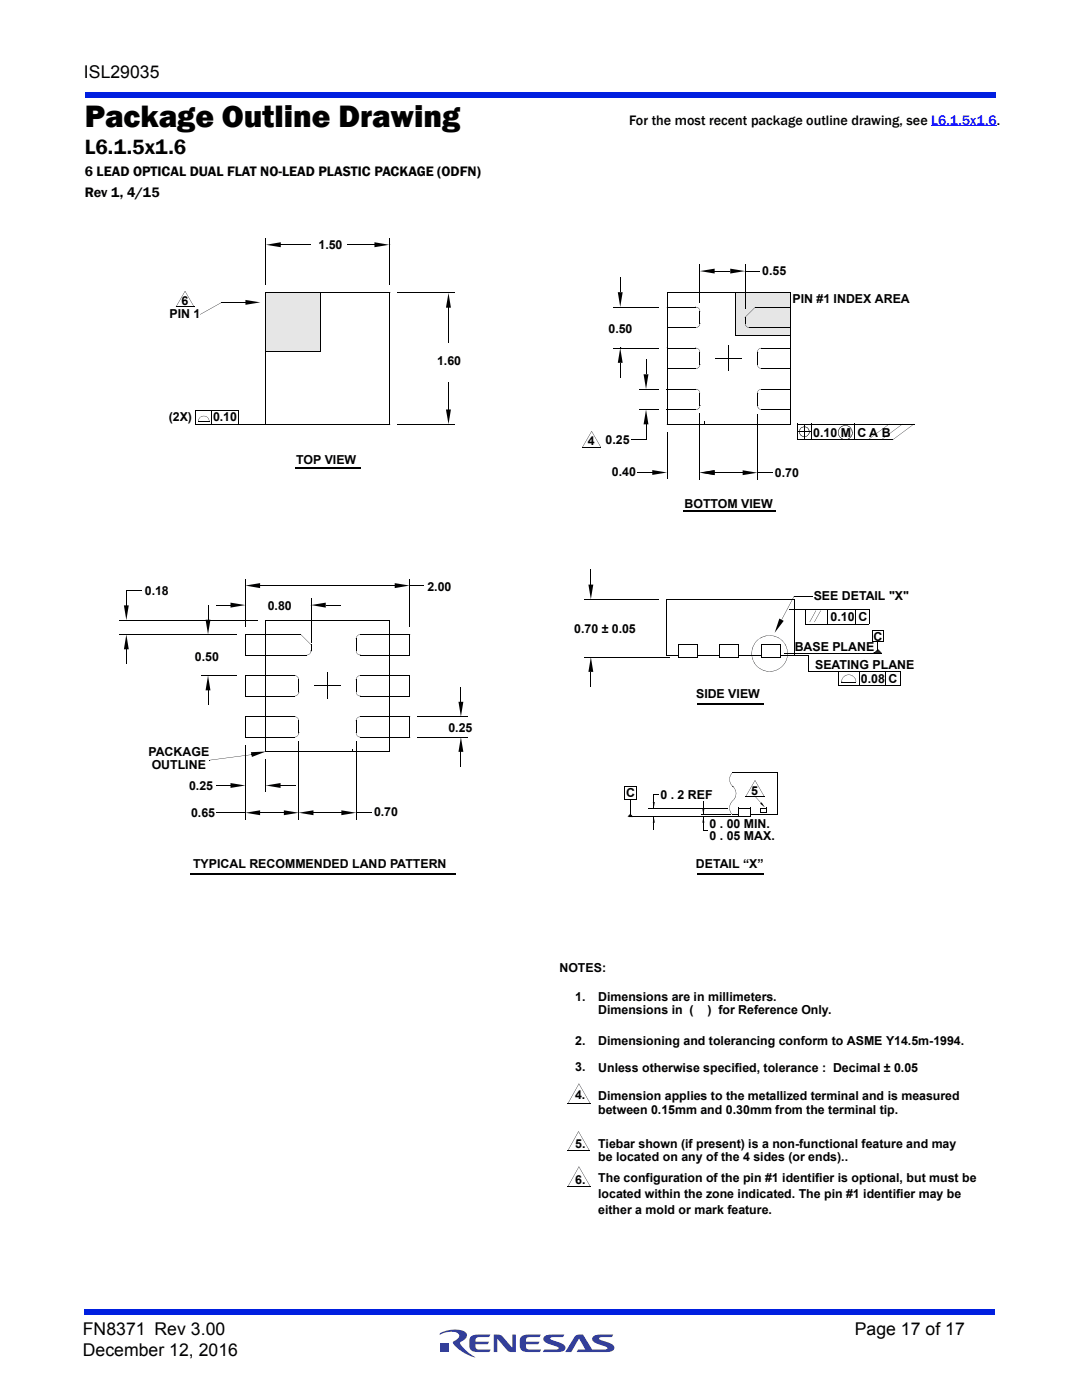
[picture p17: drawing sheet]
<svg xmlns="http://www.w3.org/2000/svg" width="216mm" height="279mm" viewBox="0 0 216 279" stroke-linecap="round" stroke-linejoin="round" font-family="sans-serif">
<defs><g id="words">
<text font-size="6.3" x="16.9" y="25.4">Package Outline Drawing</text>
<text font-size="4.2" x="16.9" y="30.7">L6.1.5x1.6</text>
<g font-size="3.5">
<text x="16.7" y="15.6">ISL29035</text>
<text x="16.5" y="266.5">FN8371 Rev 3.00</text>
<text x="170.6" y="266.5">Page 17 of 17</text>
<text x="16.5" y="270.7">December 12, 2016</text>
</g>
<g font-size="2.8">
<text x="125.5" y="24.9">For the most recent package outline drawing, see L6.1.5x1.6.</text>
<text x="16.9" y="35">6 LEAD OPTICAL DUAL FLAT NO-LEAD PLASTIC PACKAGE (ODFN)</text>
<text x="16.9" y="39.3">Rev 1, 4/15</text>
</g>
<g font-size="2.5">
<text x="63.6" y="49.7">1.50</text>
<text x="152.1" y="55">0.55</text>
<text x="33.8" y="63.4">PIN 1</text>
<text x="36.2" y="60.9">6</text>
<text x="158.1" y="60.5">PIN #1 INDEX AREA</text>
<text x="121.4" y="66.5">0.50</text>
<text x="87.2" y="72.8">1.60</text>
<text x="33.7" y="84.1">(2X)</text>
<text x="42.5" y="84.1">0.10</text>
<text x="117.3" y="88.9">4</text>
<text x="120.8" y="88.5">0.25</text>
<text x="162.3" y="87.1">0.10 M</text>
<text x="171.1" y="87.1">C A B</text>
<text x="59.1" y="92.7">TOP VIEW</text>
<text x="122.1" y="95">0.40</text>
<text x="154.6" y="95.1">0.70</text>
<text x="136.6" y="101.3">BOTTOM VIEW</text>
<text x="28.9" y="118.8">0.18</text>
<text x="85.3" y="117.9">2.00</text>
<text x="162.4" y="119.8">SEE DETAIL &quot;X&quot;</text>
<text x="53.4" y="121.8">0.80</text>
<text x="165.7" y="123.9">0.10</text>
<text x="171.3" y="123.9">C</text>
<text x="38.9" y="131.8">0.50</text>
<text x="114.6" y="126.2">0.70 ± 0.05</text>
<text x="158.6" y="129.9">BASE PLANE</text>
<text x="174.3" y="127.8">C</text>
<text x="162.6" y="133.6">SEATING PLANE</text>
<text x="171.8" y="136.3">0.08</text>
<text x="177.3" y="136.3">C</text>
<text x="138.9" y="139.4">SIDE VIEW</text>
<text x="89.5" y="146">0.25</text>
<text x="29.6" y="150.8">PACKAGE</text>
<text x="30.3" y="153.6">OUTLINE</text>
<text x="37.7" y="157.6">0.25</text>
<text x="124.9" y="159.1">C</text>
<text x="131.8" y="159.4">0 . 2 REF</text>
<text x="149.9" y="158.6">5</text>
<text x="38.1" y="163">0.65</text>
<text x="74.6" y="162.9">0.70</text>
<text x="141.6" y="165.3">0 . 00 MIN.</text>
<text x="141.6" y="167.6">0 . 05 MAX.</text>
<text x="38.5" y="173.3">TYPICAL RECOMMENDED LAND PATTERN</text>
<text x="138.9" y="173.3">DETAIL “X”</text>
<text x="111.6" y="193.9">NOTES:</text>
<text x="114.8" y="199.7">1.</text>
<text x="119.4" y="202.4">Dimensions in (</text>
<text x="119.4" y="199.7">Dimensions are in millimeters.</text>
<text x="141.1" y="202.4">) for Reference Only.</text>
<text x="114.8" y="208.5">2.</text>
<text x="119.4" y="208.5">Dimensioning and tolerancing conform to ASME Y14.5m-1994.</text>
<text x="114.8" y="213.8">3.</text>
<text x="119.4" y="213.9">Unless otherwise specified, tolerance : Decimal ± 0.05</text>
<text x="114.7" y="219.3">4.</text>
<text x="119.4" y="219.5">Dimension applies to the metallized terminal and is measured</text>
<text x="119.4" y="222.4">between 0.15mm and 0.30mm from the terminal tip.</text>
<text x="114.8" y="229.1">5.</text>
<text x="119.4" y="229">Tiebar shown (if present) is a non-functional feature and may</text>
<text x="119.4" y="231.8">be located on any of the 4 sides (or ends)..</text>
<text x="114.8" y="236.2">6.</text>
<text x="119.4" y="239">located within the zone indicated. The pin #1 identifier may be</text>
<text x="119.4" y="235.9">The configuration of the pin #1 identifier is optional, but must be</text>
<text x="119.4" y="242.3">either a mold or mark feature.</text>
</g>
</g></defs>
<g fill="#333f99">
<path d="M98.5 266.3h.7a1.2 1.2 0 0 1 1.1 .5l1.9 2.2v-2.7h.7v3.5h-.7a1.04 1.04 0 0 1-1-.4l-2-2.2v2.6h-.7z"/>
<path d="M93.9 266.8l.8-.4 3.2-.1-.3 .5-2.3 .1a.7 .7 0 0 0-.4 .9h2.7l-.4 .5h-2.3v.4l.2 .5 .2 .1h2.6l-.3 .5h-2.3a1.36 1.36 0 0 1-1.7-1.2l.1-1.5z"/>
<path d="M104 266.8l.8-.4 3.1-.1-.3 .5-2.3 .1a.7 .7 0 0 0-.3 .9h2.7l-.4 .5h-2.3v.4l.1 .5 .3 .1h2.6l-.3 .5h-2.3a1.36 1.36 0 0 1-1.7-1.2l.1-1.5z"/>
<path d="M108.6 266.7l.8-.3 3.2-.1-.3 .5-2.5 .2v.3l.6 .2a3.4 3.4 0 0 1 2.4 1.3 .85 .85 0 0 1-1 1h-3.5l.4-.5h2.1l.6-.1v-.3l-.6-.2a3.4 3.4 0 0 1-2.4-1.3l.1-.5z"/>
<path d="M114.8 266.6a1.8 1.8 0 0 1 1.5-.3l1.9 3h2.3l.7-.1v-.3l-.6-.2a3.4 3.4 0 0 1-2.4-1.3 .85 .85 0 0 1 1-1l3.2-.1-.3 .5-2.5 .2v.3l.6 .2a3.4 3.4 0 0 1 2.4 1.3 .85 .85 0 0 1-1 1h-6.5l.3-.4 1.4-.1-1.2-2.1-1.6 2.6h-1.2z"/>
<path d="M88 268h1.6v1.7h-1.6z"/>
<path d="M87.8 266.1a5.6 5.6 0 0 1 5.1-.2 1.19 1.19 0 0 1-.8 1.8l-.3 .3a6.8 6.8 0 0 0 3 2.9 7.1 7.1 0 0 1-4.4-3l.5-.4a.81 .81 0 0 0 .7-.8 .81 .81 0 0 0-.6-.8 5.3 5.3 0 0 0-3.3 .4z"/>
</g>
<g fill="#001fe0">
<path d="M16.9 261.3h181.7v1h-181.7z"/>
<path d="M16.9 18.4h181.7v1h-181.7z"/>
</g>
<path d="M146.8 58.4h10.9v8.6h-10.9z" fill="#e6e6e6"/>
<path d="M146.8 58.4h10.9M146.8 58.4v8.6M157.7 58.4v8.7M146.7 67h11" fill="none" stroke="#000" stroke-width=".2"/>
<path d="M53 58.4h11v11.7h-11z" fill="#e6e6e6"/>
<g fill="none" stroke="#000" stroke-width=".2">
<path d="M53 58.4h11M53 58.5h24.7v26.2M53 58.4v11.7M53.1 47.5v9.3M53.1 58.4v26.3M56 48.9h6M64 58.4v11.8M69.2 48.9h5.5M77.7 47.5v9.3M79.3 58.5h11.5M123.8 55.4v2.9M133.1 58.4h24.6"/>
<path d="M133.1 58.4v26.2M139.7 52.8v7.7M142.6 54.1h3.1M146.8 58.4l-.1 8.6h11M148.7 54.1h2.9M148.7 52.8v8.9M157.7 58.4v26.2M35.1 61.3h3.7M44.2 60.4h4.8M53 70.1h11M89.5 61.4v7M89.5 76.3v5.4"/>
<path d="M122.4 69.5h9.1M122.4 61.3h9.1M123.8 72.4v3M127.6 77.7h3.9M128.9 71.7v3M133.1 69.5h5.8M133.1 73.6h5.8M133.1 65.4h5.8M133.1 61.3h5.8M133.1 77.7h5.8M139.7 62.1v2.5M139.7 70.3v2.5"/>
<path d="M139.7 78.5v2.4M142.8 71.5h5.2M145.4 68.9v5.2M149.5 65.4h8.2M150.7 61.3h7M151.1 70.3v2.5M151.1 78.5v2.4M151.9 69.5h5.8M151.9 73.6h5.8M151.9 77.7h5.8M39 84.7h8.7M39 82h8.7"/>
<path d="M39 82v2.7M39.6 84.1h2.2M42.3 82v2.7M47.7 82v2.7M48.7 84.7h29M59.1 93.2h12.8M59.1 93.4h12.8M79.3 84.7h11.5M116.2 89.2h3.7M125.9 87.7h3M127.2 94.3h3M127.6 81.8h3.9"/>
<path d="M128.9 84.7v3M133.1 84.6h24.6M133.1 81.8h5.8M133.1 86.3v9.3M139.7 82.5v13.2M142.6 94.4h5.6M151.1 94.4h3M151.1 82.5v13.2M151.9 81.8h5.8M159 84.6h23.4M159 87.8h19.1M159.1 84.6v3.2"/>
<path d="M161.9 84.6v3.2M170.6 84.6v3.2M25.2 117.9h3M25.2 117.8v3M49 115.5v9.5M51.9 116.9h26.9M62.1 119.4v8.9M81.7 116.9h3M81.7 115.5v9.5M116.6 119.6h14.8M117.9 113.7v3M136.4 102h18.5"/>
<path d="M136.4 101.8h18.5M158.4 119h3.7M23.9 123.8h27.5M23.9 126.6h23.4M25.2 129.6v2.9M40.2 134.8h7.1M41.5 120.7v3M41.5 137.8v2.9M43 120.8h3M48.9 130.7h12.4M48.9 126.6h11.1M49 134.8h9.8"/>
<path d="M49 138.9h9.8M49 126.6v4.1M49 134.8v4.1M53 123.8h24.6v26.2h-24.6M53.1 123.7v26.3M59.6 135.6v2.5M62.7 136.9h5.2M65 120.8h3M65.3 134.3v5.2M71.1 127.4v2.5M71.1 135.6v2.5M71.9 134.8h9.8"/>
<path d="M71.9 138.9h9.8M71.9 130.7h9.8M71.9 126.6h9.8M81.7 126.6v4.1M81.7 134.8v4.1M92 137.1v3M116.6 131.1h17.1M117.9 134.1v3M135.4 128.6h3.8v2.5h-3.8zM135.4 130.9h-2.4v-11.3h25.5l-.1 11.3M139.1 130.9h4.5M143.6 128.6h3.8v2.5h-3.8z"/>
<path d="M147.4 130.9h4.5M151.9 128.6h3.8v2.5h-3.8M151.9 128.6v2.5M155.7 130.9h5.7v3.1h18.2M156.5 130.4h19.5M157.4 121.6h3.4M160.8 121.6l-.1 3h12.7v-3h-12.7M165.2 121.6v3M167.2 136.9h12.4M167.2 133.9v3M167.9 136.1h2.9M170.7 121.6v3"/>
<path d="M171.5 133.9v3M174.1 125.8h2.2M174.1 125.7v2.3l2.2-.1M176.3 125.8v2.2M176.8 134v2.9M179.6 133.9v3M43 156.8h3M48.9 147.1h9.9M48.9 143h9.9M49 143v4.1M49 148.7v14.8M53.1 151.6v6.5"/>
<path d="M56 156.8h3M59.6 143.8v2.5M59.6 147.9v15.6M71.1 143.8v2.5M71.1 147.9v15.6M71.9 147.1h9.8M71.9 143h9.8M81.7 143v4.1M83.4 147.1h9.9M83.4 143h9.9M92 150.1v2.9M124.6 157h2.4"/>
<path d="M124.6 157v2.5M125.8 159.4v3.1M127 157v2.5h-2.4M130.5 158.6v2.7M139.1 140.3h13.3M139.1 140.5h13.3M140.4 159.9v2.7M146.1 154.2h9.1M148.8 158.9h3.7M155.2 154.2v8.4M38 174.3h53M38 174.5h53"/>
<path d="M43.2 162.2h5.8M51.9 162.2h4.7M62.5 162.2h5.6M71 162.2h3M125.5 163h21.7M129.4 161.3h15.8M130.5 163v2.7M139.1 174.3h13.3M139.1 174.5h13.3M140 162.6h5.9M140.4 163v2.7M147.4 163h2.3"/>
<path d="M147.4 161.3h2.3M149.6 162.6h5.6M113.3 229.7h4.4M113.3 236.7h4.5M113.3 220.2h4.5"/>
</g>
<g fill="#000">
<path d="M36.9 58.1l-1.8 3.2zM36.9 58.1l1.9 3.2zM39.9 62.7l4.3-2.4zM63.9 70l-.1 .2zM138.8 73.5l.6-.2 .2-.6a.69 .69 0 0 1-.8 .8zM138.8 65.3l.6-.2 .3-.5a.74 .74 0 0 1-.9 .7zM138.9 69.4l.5 .3 .3 .6-.3-.6zM138.9 77.6l.5 .3 .3 .6-.3-.6zM138.9 61.3l.5 .2 .3 .6-.3-.6zM148.7 63.3v1.3zM148.7 64.6l.2 .5 .6 .3-.6-.2zM148.7 63.3l2-2z"/>
<path d="M151.1 72.8l.3 .5 .5 .3-.6-.3zM151.3 69.7l.6-.3-.5 .3-.3 .6zM151.3 77.9l.6-.3-.5 .3-.3 .6zM39.9 83.2a1.08 1.08 0 0 1 1.2-.1 1.08 1.08 0 0 1 .6 1l-.1-.6-.3-.3-.6-.1-.8 .3-.4 .7 .1-.4zM47.6 84.6l1.2 .1zM118 86.1l-1.8 3.1zM118 86.1l1.9 3.1zM138.8 81.7l.6-.2 .3-.6a.74 .74 0 0 1-.9 .8zM140.5 84.2v.4zM151.1 80.9l.3 .6 .5 .3-.6-.3zM159.1 86.1l1.4 .1zM160.5 86.1v1.4z"/>
<path d="M160.5 84.8v1.3zM160.5 86.1l1.4 .1zM161.2 85.5l.3 .7zM159.8 85.4a.99 .99 0 0 1 1.1-.2 .99 .99 0 0 1 .6 1l-.3-.7-.7-.3-.7 .3-.2 .6 .2 .7 .7 .3 .7-.3 .3-.7a1.01 1.01 0 0 1-1.4 1 1.01 1.01 0 0 1-.3-1.7zM159.8 85.4a1.02 1.02 0 0 1 1.4 0l-.7-.2-.5 .1-.4 .5v.7l.2 .3 .7 .3 .6-.1 .3-.5 .1-.4a1.01 1.01 0 0 1-1.4 1 1.01 1.01 0 0 1-.3-1.7zM169.6 85.3l.5 1zM167.5 85.5a1.41 1.41 0 0 1 1.6-.6 1.41 1.41 0 0 1 1 1.4l-.2-.5-.2-.5-.5-.3-.5-.1-.8 .3-.4 .3-.2 .8 .1 .5 .3 .5 .4 .3 .6 .1 .5-.1 .5-.3 .2-.5 .2-.5a1.43 1.43 0 0 1-1.9 1.4 1.43 1.43 0 0 1-.7-2.2zM167.6 85.4a1.45 1.45 0 0 1 2.1-.1l-1-.4-.8 .3-.4 .4-.2 .4 .1 .8 .3 .5 .4 .3 .8 .1 .9-.6 .3-.8a1.42 1.42 0 0 1-2 1.4 1.42 1.42 0 0 1-.5-2.3zM173.1 87.8l4.4-3.2zM175.8 87.8l4.3-3.2zM178.1 87.8l4.3-3.2zM58.8 138.9l.5-.2 .3-.6a.71 .71 0 0 1-.8 .8z"/>
<path d="M58.8 134.8l.6 .2 .2 .6-.3-.5zM60 126.6l2.1 2.1zM62 129.9a.71 .71 0 0 1-.8 .8l.6-.2zM62 128.7l.1 1.2zM71 138.1l.3 .6 .6 .3-.6-.3zM71 129.9l.3 .6 .6 .3-.6-.3zM71.3 135l.6-.2-.6 .3-.3 .5zM71.3 126.9l.6-.3-.6 .3-.3 .5zM158.4 119l-2.5 4.7zM150.8 128.1a3.6 3.6 0 0 1 4-1.1 3.6 3.6 0 0 1 2.3 3.4v-.7a3.6 3.6 0 0 0-1.5-2.3v.1a3.7 3.7 0 0 0-2.8-.6l-1.2 .5-.6 .5-.4 .5-.5 1.3a3.6 3.6 0 0 0 .5 2.7l1 1 1.2 .5a3.6 3.6 0 0 0 2.8-.5l.9-1 .6-1.3v-.7a3.6 3.6 0 0 1-4.8 3.4 3.6 3.6 0 0 1-1.5-5.7zM162.8 121.9l-1.3 2.2zM163.7 121.9l-1.2 2.2z"/>
<path d="M168.4 135a1.42 1.42 0 0 1 1.6-.2 1.42 1.42 0 0 1 .8 1.3l-.1-.5-.4-.5-.4-.3-.5-.1-.6 .1-.4 .3-.3 .5-.1 .5a.97 .97 0 0 1 .4-1.1zM174.5 130.3h.1zM174.5 130.2l.2 .1zM174.6 130.2l.2 .1zM174.6 130.2l.3 .1zM174.7 130.1l.3 .2zM174.8 130l.3 .3zM174.8 130l.4 .3zM174.8 130l.5 .3zM174.9 129.9l.4 .4zM174.9 129.9l.5 .4zM174.9 129.9l.6 .4z"/>
<path d="M174.9 129.8l.6 .5zM175 129.8l.6 .5zM175 129.8l.6 .6zM175 129.8l.7 .5zM175 129.7l.7 .6zM175.1 129.7l.6 .6zM175.1 129.7l.7 .6zM175.2 127.9v2zM175.1 129.7l.8 .6zM175.2 129.6l-.7 .8zM175.2 129.6l.7 .7zM41.8 151.7l8.4-1.1z"/>
<path d="M58.8 147.1l.5-.2 .3-.6a.71 .71 0 0 1-.8 .8zM58.8 143l.6 .2 .2 .6-.3-.5zM70.2 149.5l.1 .5zM71 146.3l.3 .6 .6 .3-.6-.3zM71.3 143.2l.6-.2-.6 .3-.3 .5zM130.4 158.6l1.1 .1zM146.1 154.2l-.3 .6-.2 .7 .2 .7 .4 .7a.89 .89 0 0 1-.6-1 1.98 1.98 0 0 1 .5-1.7zM146.2 157a1.73 1.73 0 0 1 0 2.8l.4-.6 .2-.7-.1-.7zM146.2 159.8l-.4 .6-.2 .7 .1 .7 .5 .8a1.84 1.84 0 0 1 0-2.8zM150.6 155.7l-1.8 3.2zM150.6 155.8l1.9 3.1zM125.4 162.9l.1 .1z"/>
<path d="M125.4 162.9l.2 .1zM125.4 162.9l.3 .1zM125.5 162.8l.2 .2zM125.5 162.8l.3 .2zM125.5 162.8l.4 .2zM125.6 162.7l.3 .3zM125.6 162.7l.4 .3zM125.6 162.6l.5 .4zM125.7 162.6l.4 .4zM125.7 162.6l.5 .4zM125.7 162.6l.6 .4zM125.8 162.5l.5 .5z"/>
<path d="M125.2 163l.6-.5zM140.3 165.6l.9 .1zM146.1 162.6h1.4zM147.4 161.2l.1 1.8zM149.6 161.2l.1 1.8zM151.6 161.2l1.4 .1zM151.6 162.1l1.4 .1zM151.6 161.2l.1 1zM150.6 158.9l1.4 1.5zM153 161.2v1zM115.4 225.8l-2.2 3.9zM115.5 232.8l-2.2 3.9z"/>
<path d="M115.5 216.3l-2.2 3.9zM115.4 225.8l2.3 3.9zM115.5 232.9l2.3 3.8zM115.5 216.3l2.3 3.9z"/>
</g>
<g fill="#000">
<path d="M49 59.9l2.9 .4-2.9 .5zM53.1 48.9l2.9-.6v1zM74.7 48.3l3 .6-3 .4zM123.3 58.3h.9l-.4 3zM139.7 54.1l2.9-.5v1zM145.7 53.6l3 .5-3 .5zM89.5 58.5l.5 2.9h-1zM123.8 69.4l.4 3h-.9zM128.4 74.7h1l-.5 3zM89 81.7h1l-.5 3zM128.9 81.7l.5 3h-1zM130.2 93.8l2.9 .5-2.9 .5z"/>
<path d="M139.7 94.3l2.9-.5v1zM139.7 94.3l2.9-.4v.9zM148.2 93.9l2.9 .4-2.9 .5zM49 116.9l2.9-.5v1zM78.8 116.4l2.9 .5-2.9 .5zM117.4 116.7h1l-.5 2.9zM25.2 126.6l.5 3h-1zM24.7 120.8h1l-.5 3zM41 123.7h1l-.5 2.9zM41.5 134.8l.5 3h-1zM46 120.3l3 .5-3 .5zM62.1 120.8l2.9-.5v1z"/>
<path d="M117.9 131.1l.5 3h-1zM155.5 123.4l.9 .5-1.8 2.4zM46 156.3l3 .5-3 .4zM50.1 150.1l2.9-.1-2.7 1.1zM53 156.8l3-.5v.9zM91.5 140.1h1l-.5 2.9zM92 147.1l.5 3h-1zM49 162.2l2.9-.5v1zM56.6 161.7l3 .5-3 .5zM59.6 162.2l2.9-.5v1zM68.1 161.7l3 .5-3 .5zM130.5 163l.2 1.2h-.4z"/>
<path d="M130.3 160.1h.4l-.2 1.1zM140.4 163l.1 1.2h-.4zM140.1 161.4h.4l-.1 1.2zM151.7 160.4l.3-.3 .6 1z"/>
<path d="M174.4 130.2h.2v.3h-.2z" fill-rule="evenodd"/>
<path d="M174.3 130.2h.3v.3h-.3z" fill-rule="evenodd"/>
</g>
<path d="M185.8 25.1h13.1" fill="none" stroke="#00f" stroke-width=".2"/>
<use href="#words"/>
</svg>
